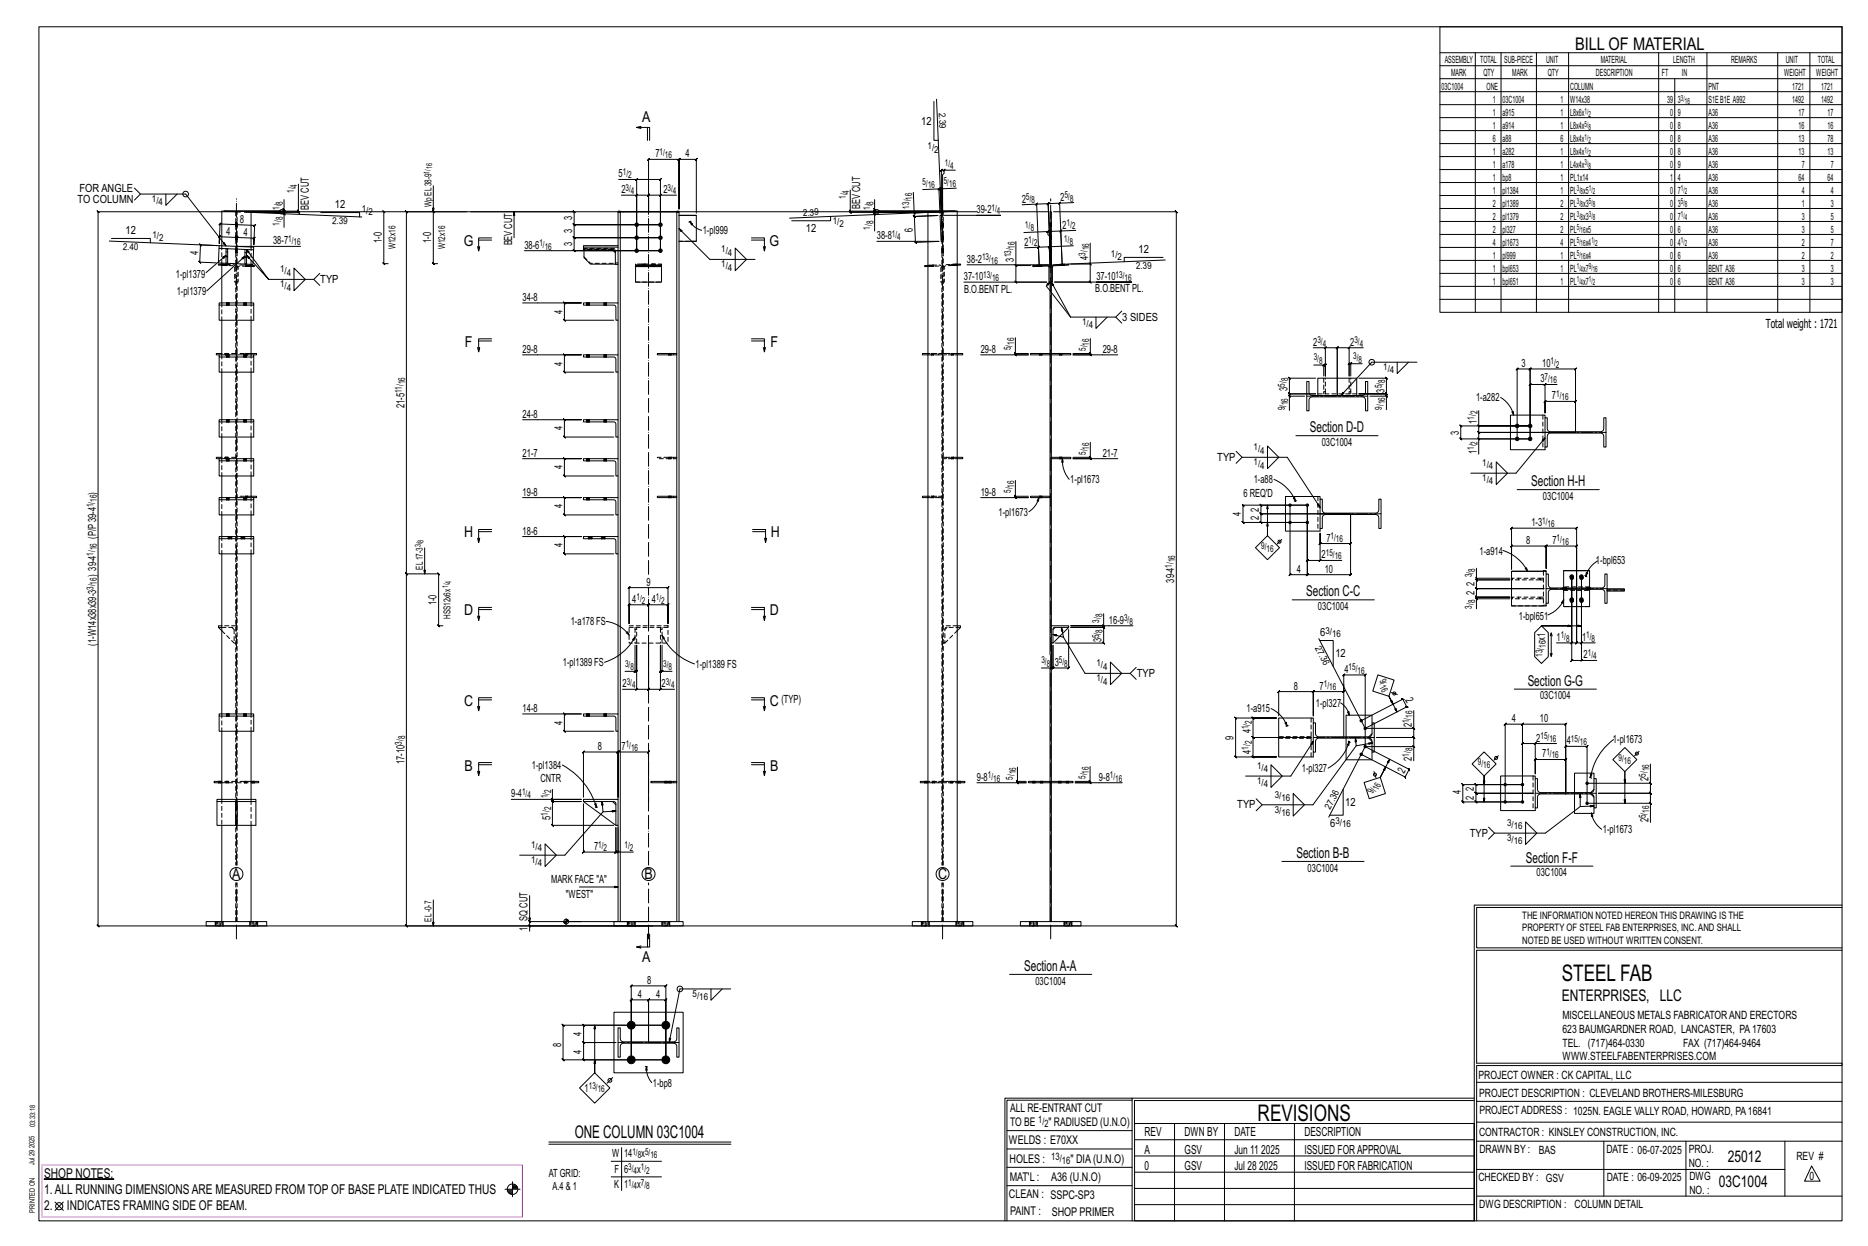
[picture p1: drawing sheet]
<svg xmlns="http://www.w3.org/2000/svg" width="914mm" height="610mm" viewBox="0 0 914 610" stroke-linecap="round" stroke-linejoin="round" font-family="sans-serif">
<defs><g id="words">
<g font-size="11.2">
<text x="764" y="480">STEEL FAB</text>
<text x="616" y="548">REVISIONS</text>
</g>
<g font-size="8.6">
<text x="771" y="24">BILL OF MATERIAL</text>
<text x="281" y="557">ONE COLUMN 03C1004</text>
</g>
<g font-size="7.9">
<text x="765" y="490">ENTERPRISES, LLC</text>
<text x="846" y="569">25012</text>
<text x="841" y="581">03C1004</text>
</g>
<g font-size="7.3">
<text x="314" y="60">A</text>
<text x="227" y="120">G</text>
<text x="377" y="120">G</text>
<text x="228" y="170">F</text>
<text x="377" y="170">F</text>
<text x="641" y="211">Section D-D</text>
<text x="750" y="238">Section H-H</text>
<text x="227" y="263">H</text>
<text x="377" y="263">H</text>
<text x="639" y="292">Section C-C</text>
<text x="227" y="301">D</text>
<text x="377" y="301">D</text>
<text x="748" y="335">Section G-G</text>
<text x="227" y="345">C</text>
<text x="377" y="345">C</text>
<text x="227" y="377">B</text>
<text x="377" y="377">B</text>
<text x="635" y="420">Section B-B</text>
<text x="747" y="422">Section F-F</text>
<text x="114" y="430">A</text>
<text x="315" y="430">B</text>
<text x="459" y="430">C</text>
<text x="314" y="471">A</text>
<text x="501" y="475">SectionA-A</text>
</g>
<g font-size="6.6">
<text x="22" y="576">SHOP NOTES:</text>
<text x="22" y="584">1.ALL RUNNING DIMENSIONSARE MEASURED FROM TOP OF BASE PLATE INDICATED THUS</text>
<text x="22" y="592">2.</text>
<text x="33" y="592">INDICATES FRAMING SIDE OF BEAM.</text>
</g>
<g font-size="6.1">
<text x="864" y="161">Total weight : 1721</text>
<text x="560" y="556">REV</text>
<text x="580" y="556">DWN BY</text>
<text x="604" y="556">DATE</text>
<text x="639" y="556">DESCRIPTION</text>
<text x="560" y="564">A</text>
<text x="580" y="564">GSV</text>
<text x="604" y="564">Jun 11</text>
<text x="617" y="564">2025</text>
<text x="639" y="564">ISSUED FORAPPROVAL</text>
<text x="560" y="572">0</text>
<text x="580" y="572">GSV</text>
<text x="604" y="572">Jul 28</text>
<text x="616" y="572">2025</text>
<text x="639" y="572">ISSUED FOR FABRICATION</text>
</g>
<g font-size="5.9">
<text x="494" y="560">WELDS : E70XX</text>
<text x="494" y="569">HOLES :</text>
<text x="524" y="569">&quot; DIA(U.N.O)</text>
<text x="494" y="578">MAT'L :</text>
<text x="515" y="578">A36 (U.N.O)</text>
<text x="494" y="586">CLEAN : SSPC-SP3</text>
<text x="495" y="595">PAINT :</text>
<text x="515" y="595">SHOP PRIMER</text>
</g>
<g font-size="5.8">
<text x="494" y="544">ALL RE-ENTRANT CUT</text>
<text x="494" y="551">TO BE</text>
<text x="513" y="551">&quot; RADIUSED (U.N.O)</text>
</g>
<g font-size="5.6">
<text x="765" y="499">MISCELLANEOUS METALS FABRICATORAND ERECTORS</text>
<text x="765" y="505">623 BAUMGARDNER ROAD, LANCASTER, PA17603</text>
<text x="765" y="512">TEL. (717)464-0330</text>
<text x="824" y="512">FAX (717)464-9464</text>
<text x="765" y="519">WWW.STEELFABENTERPRISES.COM</text>
<text x="724" y="528">PROJECT OWNER : CK CAPITAL, LLC</text>
<text x="724" y="537">PROJECT DESCRIPTION : CLEVELAND BROTHERS-MILESBURG</text>
<text x="724" y="545">PROJECTADDRESS : 1025N. EAGLE VALLY ROAD, HOWARD, PA16841</text>
<text x="724" y="556">CONTRACTOR : KINSLEY CONSTRUCTION, INC.</text>
<text x="724" y="564">DRAWN BY :</text>
<text x="753" y="564">BAS</text>
<text x="786" y="564">DATE : 06-07-2025</text>
<text x="827" y="564">PROJ.</text>
<text x="879" y="568">REV #</text>
<text x="827" y="571">NO. :</text>
<text x="724" y="578">CHECKED BY : GSV</text>
<text x="787" y="578">DATE : 06-09-2025</text>
<text x="827" y="578">DWG</text>
<text x="886" y="578">0</text>
<text x="827" y="584">NO. :</text>
<text x="724" y="591">DWG DESCRIPTION : COLUMN DETAIL</text>
</g>
<g font-size="5.5">
<text x="451" y="61">12</text>
<text x="321" y="77">7</text>
<text x="336" y="77">4</text>
<text x="303" y="87">5</text>
<text x="39" y="94">FOR ANGLE</text>
<text x="304" y="94">2</text>
<text x="325" y="94">2</text>
<text x="38" y="99">TO COLUMN</text>
<text x="164" y="102">12</text>
<text x="500" y="99" transform="rotate(-2 500 99)">2</text>
<text x="519" y="98" transform="rotate(-2 519 98)">2</text>
<text x="151" y="103" transform="rotate(-90 151 103)">BEV CUT</text>
<text x="280" y="108" transform="rotate(-90 280 108)">3</text>
<text x="421" y="102" transform="rotate(-90 421 102)">BEV CUT</text>
<text x="478" y="104">39-2</text>
<text x="117" y="109" transform="rotate(2 117 109)">8</text>
<text x="395" y="114">12</text>
<text x="447" y="113" transform="rotate(-92 447 113)">6</text>
<text x="520" y="112" transform="rotate(-2 520 112)">2</text>
<text x="62" y="115">12</text>
<text x="111" y="115" transform="rotate(2 111 115)">4</text>
<text x="119" y="115" transform="rotate(2 119 115)">4</text>
<text x="134" y="120">38-7</text>
<text x="187" y="119" transform="rotate(-90 187 119)">1-0</text>
<text x="211" y="119" transform="rotate(-90 211 119)">1-0</text>
<text x="280" y="114" transform="rotate(-90 280 114)">3</text>
<text x="344" y="115">1-pl999</text>
<text x="429" y="117">38-8</text>
<text x="97" y="125" transform="rotate(-88 97 125)">4</text>
<text x="251" y="120" transform="rotate(-90 251 120)">BEV CUT</text>
<text x="257" y="122">38-6</text>
<text x="280" y="120" transform="rotate(-90 280 120)">3</text>
<text x="502" y="120" transform="rotate(-2 502 120)">2</text>
<text x="557" y="124">12</text>
<text x="473" y="129">38-2</text>
<text x="496" y="128" transform="rotate(-90 496 128)">3</text>
<text x="533" y="127" transform="rotate(-90 533 127)">4</text>
<text x="86" y="136">1-pl1379</text>
<text x="472" y="137">37-10</text>
<text x="537" y="137">37-10</text>
<text x="157" y="138">TYP</text>
<text x="472" y="143">B.O.BENT PL.</text>
<text x="536" y="143">B.O.BENT PL.</text>
<text x="87" y="144">1-pl1379</text>
<text x="256" y="147">34-8</text>
<text x="275" y="153" transform="rotate(-90 275 153)">4</text>
<text x="549" y="157">3 SIDES</text>
<text x="256" y="173">29-8</text>
<text x="480" y="173">29-8</text>
<text x="540" y="173">29-8</text>
<text x="643" y="169">2</text>
<text x="661" y="169">2</text>
<text x="275" y="179" transform="rotate(-90 275 179)">4</text>
<text x="745" y="180">3</text>
<text x="755" y="180">10</text>
<text x="630" y="191" transform="rotate(-90 630 191)">3</text>
<text x="754" y="187">3</text>
<text x="678" y="192" transform="rotate(-90 678 192)">3</text>
<text x="723" y="196">1-a282</text>
<text x="760" y="195">7</text>
<text x="198" y="200" transform="rotate(-90 198 200)">21-5</text>
<text x="256" y="204">24-8</text>
<text x="723" y="207" transform="rotate(-90 723 207)">1</text>
<text x="275" y="211" transform="rotate(-90 275 211)">4</text>
<text x="714" y="213" transform="rotate(-90 714 213)">3</text>
<text x="647" y="218">03C1004</text>
<text x="256" y="223">21-7</text>
<text x="540" y="223">21-7</text>
<text x="596" y="226">TYP</text>
<text x="723" y="222" transform="rotate(-90 723 222)">1</text>
<text x="275" y="230" transform="rotate(-90 275 230)">4</text>
<text x="524" y="236">1-pl1673</text>
<text x="614" y="236">1-a88</text>
<text x="47" y="242" transform="rotate(-90 47 242)">)</text>
<text x="256" y="242">19-8</text>
<text x="480" y="242">19-8</text>
<text x="609" y="243">6 REQ'D</text>
<text x="755" y="245">03C1004</text>
<text x="275" y="249" transform="rotate(-90 275 249)">4</text>
<text x="616" y="250" transform="rotate(-90 616 250)">2</text>
<text x="489" y="252">1-pl1673</text>
<text x="607" y="252" transform="rotate(-90 607 252)">4</text>
<text x="616" y="255" transform="rotate(-90 616 255)">2</text>
<text x="750" y="257">1-3</text>
<text x="47" y="264" transform="rotate(-90 47 264)">(P/P39-4</text>
<text x="256" y="262">18-6</text>
<text x="275" y="268" transform="rotate(-90 275 268)">4</text>
<text x="649" y="265">7</text>
<text x="747" y="266">8</text>
<text x="760" y="266">7</text>
<text x="647" y="273">2</text>
<text x="724" y="271">1-a914</text>
<text x="635" y="280">4</text>
<text x="648" y="280">10</text>
<text x="781" y="276">1-bpl653</text>
<text x="47" y="282" transform="rotate(-90 47 282)">) 39-4</text>
<text x="316" y="287">9</text>
<text x="575" y="285" transform="rotate(-90 575 285)">39-4</text>
<text x="722" y="287" transform="rotate(-90 722 287)">2</text>
<text x="722" y="291" transform="rotate(-90 722 291)">2</text>
<text x="214" y="296" transform="rotate(-90 214 296)">1-0</text>
<text x="310" y="295">4</text>
<text x="319" y="295">4</text>
<text x="645" y="298">03C1004</text>
<text x="279" y="306">1-a178 FS</text>
<text x="543" y="305">16-9</text>
<text x="743" y="303">1-bpl651</text>
<text x="646" y="311">6</text>
<text x="47" y="316" transform="rotate(-90 47 316)">(1-W14x38x39-3</text>
<text x="539" y="314" transform="rotate(-90 539 314)">3</text>
<text x="756" y="313" transform="rotate(-90 756 313)">x1</text>
<text x="762" y="314">1</text>
<text x="774" y="314">1</text>
<text x="654" y="322">12</text>
<text x="775" y="322">2</text>
<text x="276" y="326">1-pl1389 FS</text>
<text x="341" y="327">1-pl1389 FS</text>
<text x="516" y="326">3</text>
<text x="658" y="329">4</text>
<text x="556" y="331">TYP</text>
<text x="305" y="336">2</text>
<text x="324" y="336">2</text>
<text x="633" y="337">8</text>
<text x="646" y="337">7</text>
<text x="383" y="344">(TYP)</text>
<text x="644" y="346">1-pl327</text>
<text x="688" y="342" transform="rotate(63 688 342)">2</text>
<text x="754" y="342">03C1004</text>
<text x="256" y="348">14-8</text>
<text x="610" y="349">1-a915</text>
<text x="740" y="353">4</text>
<text x="754" y="353">10</text>
<text x="275" y="355" transform="rotate(-90 275 355)">4</text>
<text x="612" y="359" transform="rotate(-90 612 359)">4</text>
<text x="691" y="356" transform="rotate(-90 691 356)">2</text>
<text x="604" y="362" transform="rotate(-90 604 362)">9</text>
<text x="752" y="363">2</text>
<text x="767" y="364">4</text>
<text x="790" y="363">1-pl1673</text>
<text x="293" y="367">8</text>
<text x="304" y="367">7</text>
<text x="612" y="369" transform="rotate(-90 612 369)">4</text>
<text x="755" y="371">7</text>
<text x="198" y="374" transform="rotate(-90 198 374)">17-10</text>
<text x="260" y="376">1-pl1384</text>
<text x="637" y="378">1-pl327</text>
<text x="691" y="372" transform="rotate(-90 691 372)">2</text>
<text x="265" y="383">CNTR</text>
<text x="478" y="382">9-8</text>
<text x="538" y="382">9-8</text>
<text x="687" y="379" transform="rotate(-63 687 379)">2</text>
<text x="807" y="382" transform="rotate(-90 807 382)">2</text>
<text x="715" y="389" transform="rotate(-90 715 389)">4</text>
<text x="721" y="387" transform="rotate(-90 721 387)">2</text>
<text x="250" y="390">9-4</text>
<text x="606" y="396">TYP</text>
<text x="659" y="394">12</text>
<text x="721" y="391" transform="rotate(-90 721 391)">2</text>
<text x="269" y="401" transform="rotate(-90 269 401)">5</text>
<text x="651" y="404">6</text>
<text x="785" y="408">1-pl1673</text>
<text x="807" y="402" transform="rotate(-90 807 402)">2</text>
<text x="719" y="409">TYP</text>
<text x="291" y="416">7</text>
<text x="270" y="432">MARK FACE &quot;A&quot;</text>
<text x="640" y="426">03C1004</text>
<text x="752" y="429">03C1004</text>
<text x="277" y="439">&quot;WEST&quot;</text>
<text x="258" y="456" transform="rotate(-90 258 456)">1</text>
<text x="258" y="450" transform="rotate(-90 258 450)">SQ CUT</text>
<text x="317" y="481">8</text>
<text x="507" y="482">03C1004</text>
<text x="312" y="488">4</text>
<text x="321" y="488">4</text>
<text x="285" y="507" transform="rotate(-90 285 507)">4</text>
<text x="275" y="512" transform="rotate(-90 275 512)">8</text>
<text x="285" y="516" transform="rotate(-90 285 516)">4</text>
<text x="320" y="532">1-bp8</text>
<text x="286" y="534">1</text>
<text x="300" y="566">W</text>
<text x="305" y="566">14</text>
<text x="314" y="566">x</text>
<text x="269" y="576">AT GRID:</text>
<text x="301" y="574">F</text>
<text x="305" y="574">6</text>
<text x="312" y="574">x</text>
<text x="301" y="581">K</text>
<text x="305" y="581">1</text>
<text x="312" y="581">x</text>
<text x="270" y="582">A.4 &amp; 1</text>
</g>
<g font-size="5">
<text x="745" y="450">THE INFORMATION NOTED HEREON THIS DRAWING IS THE</text>
<text x="745" y="456">PROPERTY OF STEEL FAB ENTERPRISES, INC.AND SHALL</text>
<text x="745" y="462">NOTED BE USED WITHOUT WRITTEN CONSENT.</text>
<text x="508" y="550">1/</text>
<text x="511" y="551">2</text>
<text x="515" y="568">13/</text>
<text x="520" y="570">16</text>
</g>
<g font-size="4.9">
<text x="707" y="31">ASSEMBLY</text>
<text x="725" y="31">TOTAL</text>
<text x="736" y="31">SUB-PIECE</text>
<text x="757" y="31">UNIT</text>
<text x="784" y="31">MATERIAL</text>
<text x="819" y="31">LENGTH</text>
<text x="847" y="31">REMARKS</text>
<text x="874" y="31">UNIT</text>
<text x="890" y="31">TOTAL</text>
<text x="710" y="37">MARK</text>
<text x="726" y="37">QTY</text>
<text x="740" y="37">MARK</text>
<text x="758" y="37">QTY</text>
<text x="781" y="37">DESCRIPTION</text>
<text x="814" y="37">FT</text>
<text x="823" y="37">IN</text>
<text x="873" y="37">WEIGHT</text>
<text x="889" y="37">WEIGHT</text>
<text x="706" y="44">03C1004</text>
<text x="728" y="44">ONE</text>
<text x="769" y="44">COLUMN</text>
<text x="836" y="44">PNT</text>
<text x="877" y="44">1721</text>
<text x="891" y="44">1721</text>
<text x="731" y="50">1</text>
<text x="736" y="50">03C1004</text>
<text x="764" y="50">1</text>
<text x="769" y="50">W14x38</text>
<text x="816" y="50">39</text>
<text x="821" y="50">3</text>
<text x="836" y="50">S1EB1E A992</text>
<text x="877" y="50">1492</text>
<text x="891" y="50">1492</text>
<text x="731" y="57">1</text>
<text x="736" y="57">a915</text>
<text x="764" y="57">1</text>
<text x="769" y="57">L8x6x</text>
<text x="818" y="57">0</text>
<text x="821" y="57">9</text>
<text x="836" y="57">A36</text>
<text x="880" y="57">17</text>
<text x="895" y="57">17</text>
<text x="731" y="63">1</text>
<text x="736" y="63">a914</text>
<text x="764" y="63">1</text>
<text x="769" y="63">L8x4x</text>
<text x="818" y="63">0</text>
<text x="821" y="63">8</text>
<text x="836" y="63">A36</text>
<text x="880" y="63">16</text>
<text x="895" y="63">16</text>
<text x="731" y="69">6</text>
<text x="736" y="69">a88</text>
<text x="764" y="69">6</text>
<text x="769" y="69">L8x4x</text>
<text x="818" y="69">0</text>
<text x="821" y="69">8</text>
<text x="836" y="69">A36</text>
<text x="880" y="69">13</text>
<text x="895" y="69">78</text>
<text x="731" y="76">1</text>
<text x="736" y="76">a282</text>
<text x="764" y="76">1</text>
<text x="769" y="76">L8x4x</text>
<text x="818" y="76">0</text>
<text x="821" y="76">8</text>
<text x="836" y="76">A36</text>
<text x="880" y="76">13</text>
<text x="895" y="76">13</text>
<text x="731" y="82">1</text>
<text x="736" y="82">a178</text>
<text x="764" y="82">1</text>
<text x="769" y="82">L4x4x</text>
<text x="818" y="82">0</text>
<text x="821" y="82">9</text>
<text x="836" y="82">A36</text>
<text x="882" y="82">7</text>
<text x="896" y="82">7</text>
<text x="731" y="88">1</text>
<text x="736" y="88">bp8</text>
<text x="764" y="88">1</text>
<text x="769" y="88">PL1x14</text>
<text x="818" y="88">1</text>
<text x="821" y="88">4</text>
<text x="836" y="88">A36</text>
<text x="880" y="88">64</text>
<text x="895" y="88">64</text>
<text x="731" y="95">1</text>
<text x="736" y="95">pl1384</text>
<text x="764" y="95">1</text>
<text x="769" y="95">PL x5</text>
<text x="818" y="95">0</text>
<text x="821" y="95">7</text>
<text x="836" y="95">A36</text>
<text x="882" y="95">4</text>
<text x="896" y="95">4</text>
<text x="731" y="101">2</text>
<text x="736" y="101">pl1389</text>
<text x="764" y="101">2</text>
<text x="769" y="101">PL x3</text>
<text x="818" y="101">0</text>
<text x="821" y="101">3</text>
<text x="836" y="101">A36</text>
<text x="882" y="101">1</text>
<text x="896" y="101">3</text>
<text x="731" y="107">2</text>
<text x="736" y="107">pl1379</text>
<text x="764" y="107">2</text>
<text x="769" y="107">PL x3</text>
<text x="818" y="107">0</text>
<text x="821" y="107">7</text>
<text x="836" y="107">A36</text>
<text x="882" y="107">3</text>
<text x="896" y="107">5</text>
<text x="731" y="114">2</text>
<text x="736" y="114">pl327</text>
<text x="764" y="114">2</text>
<text x="769" y="114">PL</text>
<text x="776" y="114">x5</text>
<text x="818" y="114">0</text>
<text x="821" y="114">6</text>
<text x="836" y="114">A36</text>
<text x="882" y="114">3</text>
<text x="896" y="114">5</text>
<text x="731" y="120">4</text>
<text x="736" y="120">pl1673</text>
<text x="764" y="120">4</text>
<text x="769" y="120">PL</text>
<text x="776" y="120">x4</text>
<text x="818" y="120">0</text>
<text x="821" y="120">4</text>
<text x="836" y="120">A36</text>
<text x="882" y="120">2</text>
<text x="896" y="120">7</text>
<text x="731" y="127">1</text>
<text x="736" y="127">pl999</text>
<text x="764" y="127">1</text>
<text x="769" y="127">PL</text>
<text x="776" y="127">x4</text>
<text x="818" y="127">0</text>
<text x="821" y="127">6</text>
<text x="836" y="127">A36</text>
<text x="882" y="127">2</text>
<text x="896" y="127">2</text>
<text x="731" y="133">1</text>
<text x="736" y="133">bpl653</text>
<text x="764" y="133">1</text>
<text x="769" y="133">PL x7</text>
<text x="818" y="133">0</text>
<text x="821" y="133">6</text>
<text x="836" y="133">BENT A36</text>
<text x="882" y="133">3</text>
<text x="896" y="133">3</text>
<text x="731" y="139">1</text>
<text x="736" y="139">bpl651</text>
<text x="764" y="139">1</text>
<text x="769" y="139">PL x7</text>
<text x="818" y="139">0</text>
<text x="821" y="139">6</text>
<text x="836" y="139">BENT A36</text>
<text x="882" y="139">3</text>
<text x="896" y="139">3</text>
</g>
<g font-size="4.7">
<text x="460" y="55" transform="rotate(88 460 55)">2.39</text>
<text x="323" y="76">1/</text>
<text x="326" y="77">16</text>
<text x="454" y="73">1/</text>
<text x="457" y="75">2</text>
<text x="463" y="81">1/</text>
<text x="465" y="83">4</text>
<text x="305" y="86">1/</text>
<text x="307" y="87">2</text>
<text x="144" y="94" transform="rotate(-90 144 94)">1/</text>
<text x="145" y="92" transform="rotate(-90 145 92)">4</text>
<text x="306" y="93">3/</text>
<text x="309" y="95">4</text>
<text x="327" y="93">3/</text>
<text x="329" y="95">4</text>
<text x="416" y="95" transform="rotate(-90 416 95)">4</text>
<text x="452" y="91" transform="rotate(-2 452 91)">5/</text>
<text x="454" y="92" transform="rotate(-2 454 92)">16</text>
<text x="462" y="90" transform="rotate(-2 462 90)">5/</text>
<text x="465" y="92" transform="rotate(-2 465 92)">16</text>
<text x="74" y="99">1/</text>
<text x="78" y="100">4</text>
<text x="138" y="100" transform="rotate(-90 138 100)">8</text>
<text x="211" y="101" transform="rotate(-90 211 101)">Wp EL38-9</text>
<text x="414" y="97" transform="rotate(-90 414 97)">1/</text>
<text x="428" y="100" transform="rotate(-90 428 100)">8</text>
<text x="447" y="98" transform="rotate(-92 447 98)">16</text>
<text x="502" y="98" transform="rotate(-2 502 98)">5/</text>
<text x="505" y="99" transform="rotate(-2 505 99)">8</text>
<text x="521" y="97" transform="rotate(-2 521 97)">5/</text>
<text x="524" y="99" transform="rotate(-2 524 99)">8</text>
<text x="137" y="103" transform="rotate(-90 137 103)">1/</text>
<text x="138" y="108" transform="rotate(-90 138 108)">8</text>
<text x="177" y="104">1/</text>
<text x="180" y="105">2</text>
<text x="393" y="106" transform="rotate(-2 393 106)">2.39</text>
<text x="426" y="103" transform="rotate(-90 426 103)">1/</text>
<text x="445" y="102" transform="rotate(-92 445 102)">13/</text>
<text x="485" y="103">1/</text>
<text x="488" y="105">4</text>
<text x="137" y="110" transform="rotate(-90 137 110)">1/</text>
<text x="163" y="109" transform="rotate(2 163 109)">2.39</text>
<text x="408" y="109">1/</text>
<text x="411" y="111">2</text>
<text x="426" y="112" transform="rotate(-90 426 112)">1/</text>
<text x="428" y="110" transform="rotate(-90 428 110)">8</text>
<text x="502" y="112" transform="rotate(-2 502 112)">1/</text>
<text x="505" y="113" transform="rotate(-2 505 113)">8</text>
<text x="522" y="111" transform="rotate(-2 522 111)">1/</text>
<text x="525" y="112" transform="rotate(-2 525 112)">2</text>
<text x="75" y="116">1/</text>
<text x="78" y="118">2</text>
<text x="141" y="118">1/</text>
<text x="144" y="120">16</text>
<text x="437" y="116">1/</text>
<text x="439" y="117">4</text>
<text x="504" y="119" transform="rotate(-2 504 119)">1/</text>
<text x="521" y="118" transform="rotate(-2 521 118)">1/</text>
<text x="524" y="120" transform="rotate(-2 524 120)">8</text>
<text x="60" y="122" transform="rotate(2 60 122)">2.40</text>
<text x="194" y="122" transform="rotate(-90 194 122)">W12x16</text>
<text x="218" y="122" transform="rotate(-90 218 122)">W12x16</text>
<text x="264" y="120">1/</text>
<text x="267" y="122">16</text>
<text x="353" y="123">1/</text>
<text x="356" y="125">4</text>
<text x="495" y="126" transform="rotate(-90 495 126)">13/</text>
<text x="497" y="122" transform="rotate(-90 497 122)">16</text>
<text x="506" y="120" transform="rotate(-2 506 120)">2</text>
<text x="531" y="125" transform="rotate(-90 531 125)">3/</text>
<text x="533" y="122" transform="rotate(-90 533 122)">16</text>
<text x="544" y="126">1/</text>
<text x="353" y="131">1/</text>
<text x="481" y="127">13/</text>
<text x="485" y="129">16</text>
<text x="547" y="127">2</text>
<text x="556" y="132" transform="rotate(-2 556 132)">2.39</text>
<text x="137" y="133">1/</text>
<text x="140" y="135">4</text>
<text x="356" y="132">4</text>
<text x="481" y="136">13/</text>
<text x="486" y="137">16</text>
<text x="546" y="136">13/</text>
<text x="550" y="137">16</text>
<text x="137" y="141">1/</text>
<text x="140" y="142">4</text>
<text x="530" y="159">1/</text>
<text x="533" y="161">4</text>
<text x="645" y="168">3/</text>
<text x="663" y="168">3/</text>
<text x="495" y="171" transform="rotate(-90 495 171)">5/</text>
<text x="496" y="169" transform="rotate(-90 496 169)">16</text>
<text x="531" y="172" transform="rotate(-90 531 172)">5/</text>
<text x="533" y="169" transform="rotate(-90 533 169)">16</text>
<text x="647" y="170">4</text>
<text x="666" y="170">4</text>
<text x="643" y="176">3/</text>
<text x="646" y="178">8</text>
<text x="662" y="176">3/</text>
<text x="665" y="177">8</text>
<text x="759" y="178">1/</text>
<text x="762" y="180">2</text>
<text x="677" y="181">1/</text>
<text x="680" y="183">4</text>
<text x="756" y="186">7/</text>
<text x="198" y="188" transform="rotate(-90 198 188)">16</text>
<text x="629" y="189" transform="rotate(-90 629 189)">5/</text>
<text x="631" y="187" transform="rotate(-90 631 187)">8</text>
<text x="676" y="190" transform="rotate(-90 676 190)">5/</text>
<text x="678" y="187" transform="rotate(-90 678 187)">8</text>
<text x="759" y="188">16</text>
<text x="197" y="192" transform="rotate(-90 197 192)">11/</text>
<text x="678" y="198" transform="rotate(-90 678 198)">16</text>
<text x="762" y="194">1/</text>
<text x="764" y="196">16</text>
<text x="629" y="201" transform="rotate(-90 629 201)">9/</text>
<text x="631" y="198" transform="rotate(-90 631 198)">16</text>
<text x="676" y="200" transform="rotate(-90 676 200)">9/</text>
<text x="723" y="203" transform="rotate(-90 723 203)">2</text>
<text x="722" y="205" transform="rotate(-90 722 205)">1/</text>
<text x="533" y="220" transform="rotate(-90 533 220)">16</text>
<text x="614" y="220">1/</text>
<text x="617" y="222">4</text>
<text x="722" y="220" transform="rotate(-90 722 220)">1/</text>
<text x="723" y="218" transform="rotate(-90 723 218)">2</text>
<text x="531" y="223" transform="rotate(-90 531 223)">5/</text>
<text x="614" y="228">1/</text>
<text x="617" y="229">4</text>
<text x="726" y="228">1/</text>
<text x="729" y="230">4</text>
<text x="496" y="239" transform="rotate(-90 496 239)">16</text>
<text x="726" y="235">1/</text>
<text x="729" y="237">4</text>
<text x="47" y="245" transform="rotate(-90 47 245)">16</text>
<text x="495" y="241" transform="rotate(-90 495 241)">5/</text>
<text x="46" y="248" transform="rotate(-90 46 248)">1/</text>
<text x="755" y="256">1/</text>
<text x="758" y="258">16</text>
<text x="651" y="264">1/</text>
<text x="47" y="269" transform="rotate(-90 47 269)">16</text>
<text x="617" y="268">9/</text>
<text x="654" y="265">16</text>
<text x="762" y="265">1/</text>
<text x="765" y="267">16</text>
<text x="46" y="272" transform="rotate(-90 46 272)">1/</text>
<text x="575" y="275" transform="rotate(-90 575 275)">16</text>
<text x="620" y="270">16</text>
<text x="649" y="272">15/</text>
<text x="653" y="274">16</text>
<text x="207" y="279" transform="rotate(-90 207 279)">EL17-3</text>
<text x="574" y="278" transform="rotate(-90 574 278)">1/</text>
<text x="722" y="280" transform="rotate(-90 722 280)">8</text>
<text x="47" y="286" transform="rotate(-90 47 286)">16</text>
<text x="720" y="282" transform="rotate(-90 720 282)">3/</text>
<text x="46" y="289" transform="rotate(-90 46 289)">3/</text>
<text x="312" y="294">1/</text>
<text x="321" y="294">1/</text>
<text x="314" y="295">2</text>
<text x="324" y="295">2</text>
<text x="720" y="298" transform="rotate(-90 720 298)">3/</text>
<text x="722" y="295" transform="rotate(-90 722 295)">8</text>
<text x="220" y="303" transform="rotate(-90 220 303)">HSS12x6x</text>
<text x="538" y="305" transform="rotate(-90 538 305)">3/</text>
<text x="540" y="302" transform="rotate(-90 540 302)">8</text>
<text x="550" y="304">3/</text>
<text x="553" y="306">8</text>
<text x="540" y="310" transform="rotate(-90 540 310)">8</text>
<text x="649" y="310">3/</text>
<text x="652" y="312">16</text>
<text x="538" y="312" transform="rotate(-90 538 312)">5/</text>
<text x="644" y="317" transform="rotate(63 644 317)">27.36</text>
<text x="757" y="317" transform="rotate(-90 757 317)">16</text>
<text x="764" y="312">1/</text>
<text x="767" y="314">8</text>
<text x="777" y="312">1/</text>
<text x="779" y="314">8</text>
<text x="755" y="321" transform="rotate(-90 755 321)">13/</text>
<text x="777" y="321">1/</text>
<text x="780" y="323">4</text>
<text x="306" y="326">3/</text>
<text x="309" y="328">8</text>
<text x="325" y="326">3/</text>
<text x="327" y="328">8</text>
<text x="510" y="325">3/</text>
<text x="512" y="326">8</text>
<text x="518" y="325">5/</text>
<text x="521" y="326">8</text>
<text x="537" y="326">1/</text>
<text x="540" y="328">4</text>
<text x="660" y="328">15/</text>
<text x="664" y="330">16</text>
<text x="307" y="335">3/</text>
<text x="326" y="335">3/</text>
<text x="537" y="333">1/</text>
<text x="540" y="335">4</text>
<text x="675" y="333" transform="rotate(63 675 333)">9/</text>
<text x="309" y="337">4</text>
<text x="328" y="337">4</text>
<text x="648" y="336">1/</text>
<text x="651" y="338">16</text>
<text x="675" y="336" transform="rotate(63 675 336)">16</text>
<text x="690" y="354" transform="rotate(-90 690 354)">1/</text>
<text x="691" y="351" transform="rotate(-90 691 351)">16</text>
<text x="611" y="357" transform="rotate(-90 611 357)">1/</text>
<text x="613" y="354" transform="rotate(-90 613 354)">2</text>
<text x="197" y="364" transform="rotate(-90 197 364)">3/</text>
<text x="198" y="362" transform="rotate(-90 198 362)">8</text>
<text x="306" y="366">1/</text>
<text x="613" y="364" transform="rotate(-90 613 364)">2</text>
<text x="754" y="362">15/</text>
<text x="758" y="363">16</text>
<text x="769" y="363">15/</text>
<text x="773" y="365">16</text>
<text x="309" y="367">16</text>
<text x="611" y="367" transform="rotate(-90 611 367)">1/</text>
<text x="690" y="370" transform="rotate(-90 690 370)">1/</text>
<text x="691" y="368" transform="rotate(-90 691 368)">8</text>
<text x="757" y="369">1/</text>
<text x="760" y="371">16</text>
<text x="615" y="376">1/</text>
<text x="619" y="378">4</text>
<text x="723" y="374">9/</text>
<text x="726" y="376">16</text>
<text x="792" y="372">9/</text>
<text x="795" y="374">16</text>
<text x="807" y="377" transform="rotate(-90 807 377)">16</text>
<text x="484" y="381">1/</text>
<text x="486" y="382">16</text>
<text x="496" y="381" transform="rotate(-90 496 381)">5/</text>
<text x="497" y="379" transform="rotate(-90 497 379)">16</text>
<text x="531" y="381" transform="rotate(-90 531 381)">5/</text>
<text x="533" y="379" transform="rotate(-90 533 379)">16</text>
<text x="543" y="381">1/</text>
<text x="546" y="382">16</text>
<text x="615" y="384">1/</text>
<text x="806" y="380" transform="rotate(-90 806 380)">5/</text>
<text x="256" y="389">1/</text>
<text x="270" y="388" transform="rotate(-90 270 388)">2</text>
<text x="619" y="385">4</text>
<text x="672" y="389" transform="rotate(-63 672 389)">9/</text>
<text x="675" y="387" transform="rotate(-63 675 387)">16</text>
<text x="258" y="391">4</text>
<text x="268" y="391" transform="rotate(-90 268 391)">1/</text>
<text x="624" y="390">3/</text>
<text x="627" y="392">16</text>
<text x="268" y="399" transform="rotate(-90 268 399)">1/</text>
<text x="270" y="397" transform="rotate(-90 270 397)">2</text>
<text x="624" y="398">3/</text>
<text x="627" y="399">16</text>
<text x="651" y="396" transform="rotate(-63 651 396)">27.36</text>
<text x="806" y="400" transform="rotate(-90 806 400)">5/</text>
<text x="807" y="398" transform="rotate(-90 807 398)">16</text>
<text x="654" y="403">3/</text>
<text x="657" y="405">16</text>
<text x="738" y="404">3/</text>
<text x="741" y="406">16</text>
<text x="738" y="411">3/</text>
<text x="741" y="413">16</text>
<text x="260" y="415">1/</text>
<text x="263" y="417">4</text>
<text x="293" y="415">1/</text>
<text x="295" y="416">2</text>
<text x="306" y="415">1/</text>
<text x="308" y="416">2</text>
<text x="260" y="422">1/</text>
<text x="263" y="424">4</text>
<text x="211" y="451" transform="rotate(-90 211 451)">EL-0-7</text>
<text x="339" y="488">5/</text>
<text x="342" y="489">16</text>
<text x="288" y="533">13/</text>
<text x="293" y="534">16</text>
<text x="310" y="565">1/</text>
<text x="312" y="567">8</text>
<text x="316" y="565">5/</text>
<text x="318" y="567">16</text>
<text x="308" y="573">3/</text>
<text x="310" y="574">4</text>
<text x="314" y="573">1/</text>
<text x="316" y="574">2</text>
<text x="308" y="580">1/</text>
<text x="310" y="582">4</text>
<text x="314" y="580">7/</text>
<text x="316" y="582">8</text>
</g>
<g font-size="4.2">
<text x="823" y="49">3/</text>
<text x="825" y="51">16</text>
<text x="776" y="56">1/</text>
<text x="778" y="57">2</text>
<text x="776" y="62">5/</text>
<text x="778" y="63">8</text>
<text x="776" y="68">1/</text>
<text x="778" y="70">2</text>
<text x="776" y="75">1/</text>
<text x="778" y="76">2</text>
<text x="776" y="81">3/</text>
<text x="778" y="82">8</text>
<text x="772" y="94">3/</text>
<text x="774" y="95">8</text>
<text x="778" y="94">1/</text>
<text x="780" y="95">2</text>
<text x="823" y="94">1/</text>
<text x="825" y="95">2</text>
<text x="772" y="100">3/</text>
<text x="774" y="101">8</text>
<text x="778" y="100">5/</text>
<text x="780" y="101">8</text>
<text x="823" y="100">5/</text>
<text x="825" y="101">8</text>
<text x="772" y="106">3/</text>
<text x="774" y="108">8</text>
<text x="778" y="106">3/</text>
<text x="780" y="108">8</text>
<text x="823" y="106">1/</text>
<text x="825" y="108">4</text>
<text x="772" y="113">5/</text>
<text x="772" y="119">5/</text>
<text x="774" y="114">16</text>
<text x="779" y="119">1/</text>
<text x="823" y="119">1/</text>
<text x="772" y="125">5/</text>
<text x="774" y="121">16</text>
<text x="781" y="121">2</text>
<text x="825" y="121">2</text>
<text x="772" y="132">1/</text>
<text x="774" y="127">16</text>
<text x="778" y="132">9/</text>
<text x="774" y="133">4</text>
<text x="780" y="133">16</text>
<text x="772" y="138">1/</text>
<text x="774" y="140">4</text>
<text x="778" y="138">1/</text>
<text x="780" y="140">2</text>
</g>
<g font-size="4">
<text x="212" y="83" transform="rotate(-90 212 83)">16</text>
<text x="210" y="85" transform="rotate(-90 210 85)">1/</text>
<text x="206" y="268" transform="rotate(-90 206 268)">3/</text>
<text x="207" y="265" transform="rotate(-90 207 265)">8</text>
<text x="219" y="288" transform="rotate(-90 219 288)">1/</text>
<text x="221" y="286" transform="rotate(-90 221 286)">4</text>
</g>
<g font-size="3.7">
<text x="17" y="551" transform="rotate(-90 17 551)">03:33:18</text>
<text x="17" y="562" transform="rotate(-90 17 562)">2025</text>
<text x="17" y="570" transform="rotate(-90 17 570)">Jul 29</text>
<text x="17" y="593" transform="rotate(-90 17 593)">PRINTED ON</text>
</g>
</g></defs>
<g fill="#000" stroke="#000" stroke-width=".49">
<path d="M314 130h2zM319 130h2zM22 577h34z"/>
<circle cx="312" cy="110" r=".9"/>
<circle cx="312" cy="116" r=".9"/>
<circle cx="323" cy="110" r=".9"/>
<circle cx="323" cy="116" r=".9"/>
<circle cx="312" cy="123" r=".9"/>
<circle cx="323" cy="123" r=".9"/>
<circle cx="743" cy="208" r=".9"/>
<circle cx="743" cy="215" r=".9"/>
<circle cx="749" cy="208" r=".9"/>
<circle cx="749" cy="215" r=".9"/>
<circle cx="631" cy="247" r=".6"/>
<circle cx="631" cy="256" r=".6"/>
<circle cx="640" cy="256" r=".6"/>
<circle cx="640" cy="247" r=".6"/>
<circle cx="769" cy="294" r="1"/>
<circle cx="769" cy="282" r="1"/>
<circle cx="774" cy="294" r="1"/>
<circle cx="774" cy="282" r="1"/>
<circle cx="666" cy="353" r=".6"/>
<circle cx="668" cy="356" r=".6"/>
<circle cx="666" cy="369" r=".6"/>
<circle cx="668" cy="365" r=".6"/>
<circle cx="737" cy="392" r=".6"/>
<circle cx="737" cy="384" r=".6"/>
<circle cx="745" cy="384" r=".6"/>
<circle cx="745" cy="392" r=".6"/>
<circle cx="777" cy="383" r=".6"/>
<circle cx="777" cy="393" r=".6"/>
<circle cx="309" cy="519" r="1.9"/>
<circle cx="309" cy="502" r="1.9"/>
<circle cx="326" cy="502" r="1.9"/>
<circle cx="326" cy="519" r="1.9"/>
</g>
<g fill="none" stroke="#000" stroke-width=".49">
<path d="M19 13h883v584h-883zM705 13h197v140h-197zM705 26h197M705 32h197M705 39h197M722 26v127M735 26v127M752 26v127M768 26v127M812 26v127M820 39v114M836 26v127"/>
<path d="M870 26v127M886 26v127M457 50v19h2M458 49l3 56M705 45h197M705 51h197M705 58h197M314 63l-2-1h6v7M314 62h-2M317 62v7M705 64h197M705 70h197"/>
<path d="M705 77h197M66 92l3 3h22l20 25M69 95l-3 3M81 95v5l6-5M146 90v13h-36h27h1h1v-5M212 91v38v-1l1 1h-1h2M303 88h9v35v-28h-8M312 88h-1l1-1zM312 88h11l1-1-1 1v35v-28h8M312 95h5v1l1-1h-1v9M312 95l-1 1zM323 95h1l-1 1z"/>
<path d="M323 95h-6h1l-1 1v-1v9M416 93v10h52h-38h-2v-5M447 94l1 10h12M452 93l8-1v12M460 92v1l1-1h-1l1 12M460 92l-1 1zM461 92h-1h1l-1 1v-1l1 12M461 92l-1 1zM462 83h-1l-1 1 1-1v21M463 83l-1 1zM468 83h-6v2l-1 1v18v-12h7M507 100h6l1-1-1 1 1 30"/>
<path d="M508 99l-1 1zM519 99l-6 1 1-1-1 1 1 30M519 99l-1 1zM526 99h-7l1 31-1-17h8M705 83h197M705 89h197M705 96h197M53 118l54 2M55 117h19v2M107 110l1-1v1h17l-1 1 1-1-1 10v-3l1-1-1 1-8-1-1 1 1-1v5v-5l-1 1 1-1h-9l1-1-1 1v3l1-9zM115 111h.1M115 109h.1"/>
<path d="M115 117h.1M115 115h.1M116 111h.1M116 109h.1M116 117h.1M116 115h.1M117 104h1zM120 104h3v17M120 104h19v-1l1 1h-1v1M120 104h358M123 104l54 2M139 104l1 1z"/>
<path d="M139 102l1 1zM139 103v1v-1l1 1h-1h-19M146 103l1 1zM146 103v1v-1l1 1h-1h-22h13l1 1h1v6M157 104h19v2M187 103l1 1zM188 104v25l-1-1 1 1h2M212 103l1 1zM228 104h-29l-1-1 1 1v177M230 104h51v-1l1 1h-1v6v-1l1 1h-1h42h-42v-1l1 1h-1v6l1 1-1-1h42h-42l1 1-1-1v7v-1l1 1h-1h42h-66M234 117h7M241 116h-7v7l1-2"/>
<path d="M252 104v12M303 104h1v347M304 104h28v347M317 104v-26l1-1-1 1h15l1-1-1 1v24v-24l1-1-1 1h9h-1l1-1v1v26M331 104v69M332 104v-1h-29v18M332 112l15 15h23M338 108l1 2zM338 108l2 3 3 2M338 108l-1 1M338 108h.1M341 105h-9h9v13h-9"/>
<path d="M368 116h6v7l1-2M368 117h6M407 106v2h-19M416 103l1 1zM416 103v1v-1l1 1h-1h37h-23v1h-2v8M428 104l1 1zM428 102l1 1zM428 103v1v-1l1 1h-1h32M429 118h31M447 104l1 1zM448 104v2l-1-1 1 1 11-1-11 1-1-1 1 1v13v-1l1 1h-1l12-1M460 104h-32v-1l1 1h-1v1"/>
<path d="M460 105h1v13zM461 111h.1M461 109h.1M461 117h.1M461 115h.1M462 111h.1M462 109h.1M462 117h.1M462 115h.1M462 105h28h-12M469 103l-83 4M490 104h23"/>
<path d="M497 118v12h7M500 100h7l2 30M501 114l12-1v2h1v15v-9l11-1M513 113l-1 1zM514 111h.1M514 109h.1M514 117h.1M514 115h.1M515 111h.1M515 109h.1M515 117h.1M515 115h.1"/>
<path d="M516 104h60l-1-1 1 1v349h-1l1 1v-1h-528l1 1-1-1v-349h1l-1-1v1h70l-9-1v17M519 113h-5l-1 1 1-1 1 16-1-16-1 1 1-1h-1M520 112l-1 2zM534 119v10h-10M705 102h197M705 108h197M705 115h197M106 120h-8v-1l1 1h-1v8h-1l1 1v-1l8 1M107 122v7h4M107 120l17 1v1h-17zM109 129h-2v1h2M109 129v19"/>
<path d="M109 130h.1M109 129h.1M111 125l-10 8M111 122v4zM111 126v3v-3M111 130h.1M111 129h.1M111 129h9M115 124h.1M115 122h.1M116 121h31M116 124h.1"/>
<path d="M116 122h.1M120 122h1v4h-1zM120 126v3h1v-3M120 125l-19 17M120 130h.1M121 122l10 15-10-12M122 130h.1M123 130h2h-2M123 129v19M124 122v7h-3M144 131l5 6-5 5zM154 137l3 3"/>
<path d="M157 134l-3 3h-23M234 121v2M286 121h17v8h-2v-6v-1h-15zM286 122v4l3 3h12M300 122l1 2M300 122l1 1M303 120h-17v1M303 129v19M311 130h13h-13zM311 130h13M311 130v8h13v-8M314 130h2"/>
<path d="M319 130h1M360 121l5 6-5 5zM374 121v2M454 130h-1h1M455 130h.1M457 130h.1M461 124h.1M461 122h.1M462 124h.1M462 122h.1M466 129h.1M466 130h.1"/>
<path d="M468 129h.1M468 130h.1M469 129h1v1h-1M473 130h41M497 129l1 1zM497 130v8l1 1-1-1h15h-40M502 121h6l1 9M508 130h.1M509 120l-1 1zM510 130h.1M514 121v-1l-1 1h1v9v-9v-1l-1 1h1h-6M514 124h.1"/>
<path d="M514 122h.1M514 131l-1-1h-7l7 1v7h1l-2 2 12 15M514 120l-1 1zM515 131l1-1 7-1v1h-8v8l9 17M515 124h.1M515 122h.1M519 129h.1M519 130h.1M521 129h.1M521 130h.1M533 129l1 1zM534 129v9h-1l1 1v-1h-18h38h-17"/>
<path d="M569 126h-19v2M570 127l-47 2M705 121h197M705 127h197M705 134h197M107 148h17v1h-17zM107 149v8h17v-8M109 157v17M111 148h.1M111 149h.1M112 148h.1M112 149h.1"/>
<path d="M119 148h.1M119 149h.1M121 148h.1M121 149h.1M123 157v17M256 148h29h-9l1 1-1-1v9v-1l1 1h-1h24M286 148h17v9h-2v-7v-1h-15zM287 148h.1M287 149h.1M288 148h.1M288 149h.1M296 148h.1"/>
<path d="M296 149h.1M297 148h.1M297 149h.1M303 157v17M536 155v6l6-6M546 155l3 3M549 152l-3 3h-22M705 140h197M705 146h197M107 174h17v1h-17zM107 175v7h17v-7M109 173h-3v1h1"/>
<path d="M110 173h.1M110 174h.1M111 174h.1M111 175h.1M111 173h.1M112 174h.1M112 175h.1M119 174h.1M119 175h.1M120 173h.1M120 174h.1M121 174h.1"/>
<path d="M121 175h.1M121 173h.1M123 173h3v1h-2M234 170v2M234 167h7M241 166h-7v6l1-2M256 174h29h-9v-1l1 1h-1v8l1 1-1-1h24M286 174h17v8h-2v-6v-1h-15zM287 174h.1M287 175h.1M288 174h.1M288 175h.1"/>
<path d="M296 174h.1M296 175h.1M297 174h.1M297 175h.1M322 173h9v1h-9zM327 173h.1M327 174h.1M329 173h.1M329 174h.1M331 174v69M368 166h6v6l1-2M368 167h6"/>
<path d="M374 170v2M454 173h-2v1h2M456 173h.1M456 174h.1M457 173h.1M457 174h.1M466 173h.1M466 174h.1M467 173h.1M467 174h.1M469 173h2v1h-2M497 172l1 1z"/>
<path d="M497 165v8h6M497 173v1v-1l1 1h-1h6h-23M504 173h10v1h-10zM509 173h.1M509 174h.1M510 173h.1M510 174h.1M515 173h9v1h-9zM519 173h.1M519 174h.1M520 173h.1M520 174h.1"/>
<path d="M533 172l1 1zM534 166v7h-9M534 173v1l-1-1 1 1h-9h22M643 170h6v14v-5v-1l-1 1h1h-1M643 179h5v5M648 178l-1 1zM649 170h6l-1 1 1-1v23v-23l-1 1 1-1h5M649 170l-1 1zM661 170l-1 1zM662 177l-1 1zM667 178h-6v6M667 170h-7v14v-6l1-1-1 1h1"/>
<path d="M684 177v6l5-6M694 177h-23l-15 16M109 182v23M123 182v23M303 182v23M631 193l1 1zM631 185l1 1zM631 185v8v-1l1 1h-1h13h-13v-1l1 1h-1v1M631 185h13M639 194h-8v7M640 187h1v6h1h25l1-1v-5h2v14h-2v-6l-1-1h-25l-1 2v5h-1zM645 193v-8h19v8"/>
<path d="M665 185h14h-1l1 1v-1v8l-1-1 1 1h-14h14l-1-1 1 1v1M671 194h8v6M678 193l1 1zM735 194a14 14 0 0 1 6 9M756 188h1l-1 1zM756 188h-7h1l-1 1v-1v20M762 188h-6v14v-6v1l1-1h-1h15v1l1-1h-1v16M107 205h17v1h-17zM107 206v8h17v-8M109 214v10M111 205h.1M111 206h.1"/>
<path d="M112 205h.1M112 206h.1M119 205h.1M119 206h.1M121 205h.1M121 206h.1M123 214v10M256 205h29h-9l1 1-1-1v9v-1l1 1h-1h24M286 205h17v9h-2v-7v-1h-15zM287 205h.1M287 206h.1M288 205h.1"/>
<path d="M288 206h.1M296 205h.1M296 206h.1M297 205h.1M297 206h.1M303 214v10M534 216v8h-9M620 218l6 6-6 5zM634 213h41M723 214l1 1zM723 208l1 1zM724 201v7h25h-34l1 1-1-1v7v-1l1 1h-1h34v-34l1-1-1 1h22l1-1-1 1v31"/>
<path d="M724 208v4l-1-1 1 1h47M740 202l1-1v2zM743 215v-34h-1l1-1v1h6l1-1-1 1v34h-25v7M756 204h1l1 6 1 1h25l1-1v-6h1v15h-1v-6l-1-1h-26l-1 1v6h-1zM756 204v-1h-17v17h17v-1M756 214l-14 17h-22M771 212h-47l-1-1 1 1v3M107 224h17v1h-17zM107 225v8h17v-8M109 224h-3h1M109 233v10M110 224h.1"/>
<path d="M111 224h.1M111 225h.1M112 224h.1M112 225h.1M119 224h.1M119 225h.1M121 224h.1M121 225h.1M123 233v10M256 224h29h-9l1 1-1-1v9v-1l1 1h-1h24M286 224h17v9h-2v-6v-1l-15-1zM287 224h.1"/>
<path d="M287 225h.1M288 224h.1M288 225h.1M296 224h.1M296 225h.1M297 224h.1M297 225h.1M303 233v10M327 224h.1M329 224h.1M466 224h.1M467 224h.1"/>
<path d="M469 224h2h-2M497 235v8h6M515 224h9h-9zM519 224h.1M520 224h.1M520 224v2zM520 224a14 14 0 0 0 3 11M533 223l1 1zM534 224h-1l1 1v-1h-9h22M605 221l3 3h22l16 24M608 224l-3 3M624 235a19 19 0 0 1 10 10"/>
<path d="M732 226l6 5-6 6zM743 240h40M107 243h17v2h-17zM107 245v7h17v-7M109 252v11M111 243h.1M111 245h.1M112 243h.1M112 245h.1M119 243h.1M119 245h.1M120 243h.1"/>
<path d="M121 243h.1M121 245h.1M123 243h3h-2M123 252v11M241 259h-7v6l1-2M256 243h29h-9l1 1-1-1v9v-1l1 1h-1h24M286 243h17v9h-2v-6v-1h-15zM287 243h.1M287 245h.1M288 243h.1M288 245h.1M296 243h.1"/>
<path d="M296 245h.1M297 243h.1M297 245h.1M303 252v11M322 243h9h-9zM327 243h.1M329 243h.1M331 243v139M368 259h7v6v-2M454 243h-2h2M456 243h.1M457 243h.1"/>
<path d="M497 242l1 1zM497 243l1 1-1-1h6h-23M504 243h10h-10zM509 243l-1 2zM509 243a11 11 0 0 1-5 7M509 243h.1M510 243h.1M617 247l1 1-1-1v4l1 1-1-1h44v30h1l-1 1v-1h-21l-1 1 1-1v-34h-23zM620 247v15v-6M631 247v34v1l1-1h-1h9l-1 1 1-1v-34h-32l1 1-1-1v9v-1l1 1h-1h32h-23h1l-1-1v1v-5l1 1-1-1h44v15l1-1-1 1h-15l1-1-1 1v-5v13h11M633 244l1-1v2zM634 245h.1"/>
<path d="M635 245h-1M640 256v18l-1 1 1-1h6M646 244h1v6l2 1h25l1-2v-5h1v15h-1v-6l-2-1h-25l-1 1v6h-1zM646 244v-1h-17v17h17v-1M740 258l-1 1 1-1h32l-1 1 1-1v30v-21l-1 1 1-1h-15l-1 1 1-1v11v-11l-1 1 1-1h-17l-1 1 1-1v11zM107 263h17v1h-17zM107 264v7h17v-7M109 271v78M112 262v1M112 264h.1M113 262v1M113 264h.1"/>
<path d="M118 262v1M118 264h.1M120 262v1M120 264h.1M123 271v78M208 268v13M234 263v2M234 260h7M256 263h29h-9v-1l1 1h-1v8v-1l1 1h-1h24M286 263h17v8h-2v-6v-1h-15zM288 262v1M288 264h.1"/>
<path d="M290 262v1M290 264h.1M294 262v1M294 264h.1M296 262v1M296 264h.1M303 271v78M368 260h7M374 263l1 2M615 268l5-6 6 6-6 6zM627 264l-2 2M646 275l1-1z"/>
<path d="M723 278v5h16M736 269a21 21 0 0 1 12 10M740 280h17M747 278l1 1zM765 279h13M782 274a12 12 0 0 0-6 8M198 280l1 1zM234 298h7M241 297h-7v7l1-3M308 287l-1 1 1-1h19l-1 1 1-1v18v-9v-1l-1 1h1h-10l1-1-1 1v10v-10l1-1-1 1h-9v-1l-1 1h1v9zM368 297h6v7l1-3M368 298h6"/>
<path d="M633 293h40M722 292l1 1zM722 282l1 1zM723 283v1l-1-1 1 1h16h-16l-1-1 1 1v4l-1-1 1 1h33h-33l-1-1 1 1v4h-1l1 1v-1h16h-16h-1l1 1v-1v1M739 293h-16v5M757 281h1v6l1 1h26l1-2v-5h1v14h-1l-1-6-1-1h-25l-1 2v5h-1zM757 281v-1h-17v16h17v-1M765 288h.1M765 288v9h13v-9M765 288v-9h13v9M765 293v2h-1zM765 293a14 14 0 0 1-7 8"/>
<path d="M767 288h.1M776 281v1M776 282h1M777 280l-1 2zM777 288h.1M778 288h.1M787 289h8h-8zM787 288h8v1M107 307l2 2M109 306h-2v1h2M217 306h-2v1l-1-1h1v-25l-1-1 1 1h-16l-1-1 1 1v172h-1l1 1v-1h121M234 301v3"/>
<path d="M297 304a17 17 0 0 1 11 7M307 310v-1l1 2zM311 312l-1 1zM311 316v12h-5M311 312a25 25 0 0 1-15 12M324 316v12h5M324 311l1 1v1zM324 311a28 28 0 0 0 16 14M374 301v3M469 306h1v1h-1M470 307l-1 2M515 306h8v1h-7l-1 8"/>
<path d="M515 316v11h-5M516 307l-1 1M520 307l1 5-6-2M521 312l10 17h22l3-2M523 308v19l1-1-1 1h-8l1-1-1 1v-11v11l1-1-1 1M523 307l-8 8M540 306l1 1zM540 300v6h-16h31M540 306v1v-1l1 1h-1h-16h16v-1l1 1h-1v8v-1l1 1h-1h-24M646 312l22 44M646 313h7v13M751 310l4-4 3 4v11l-3 4-4-4z"/>
<path d="M759 311v-1l1 1M759 320v1M759 310v11l1-1M762 315h7v-33v41v1l1-1h-1h5M769 315l1-1zM769 315h3h-1l1-1v1v-27v27h-1l1-1v1h2M769 306h-14h19M774 315l1-1zM781 315h-7v-33v41h8M311 328l-1 1 1-1zM311 328h1l-1 1 1-1v-12v21h-7M312 337l-1 1 1-1z"/>
<path d="M312 337h5v1l1-1h-1v-22v22v1l1-1h-1h6M323 338l1-1zM324 328h1l-1 1zM324 328h-1h1l-1 1v-1v-12v21h7M514 320v-216h1v347h-1v-124M514 327l1-1zM544 324l5 5-5 6zM553 329l3 3M658 335v3l-1 1 1-1h-15l-1 1 1-1v12v-12l-1 1 1-1h-17l-1 1 1-1v12M674 330l8 3-2 8-8-3zM681 339l3 1M741 337h40"/>
<path d="M774 324l1-1zM107 349h17v1h-17zM107 350v8h17v-8M109 358v33M111 349h.1M111 350h.1M112 349h.1M112 350h.1M119 349h.1M119 350h.1M121 349h.1M121 350h.1"/>
<path d="M123 358v33M234 346v2M234 342h7M241 341h-7v7l1-2M256 349h29h-9l1 1-1-1v9v-1l1 1h-1h24M286 349h17v9h-2v-7v-1h-15zM287 349h.1M287 350h.1M288 349h.1M288 350h.1M296 349h.1M296 350h.1"/>
<path d="M297 349h.1M297 350h.1M303 358v33M368 341h6v7l1-2M368 342h6M374 346v2M604 351h1h20h-12l1 1-1-1v10v-1l1 1h-1h29h-29v-1l1 1h-1v9l1 1-1-1h12h-20v1l-1-1h1v-19v1zM622 347a15 15 0 0 1 8 8M629 354l1-1v2zM630 355h-1M631 355h-1M643 354h1v6h2h25l1-1v-5h1v14h-1l-1-6-1-1h-25l-1 2v5h-1z"/>
<path d="M643 354v-3h-17v19h17v-2M656 344l3 3 2 3M660 348l1 2zM666 353l21-11h-1h1l2 4h-1h1l-21 10M672 354v-4h-13v10M672 359l-2 1M682 345l-2-4 4 7M692 356l1 1zM692 356v5v-1l1 1h-1h-18h18v-1l1 1h-1v4M692 348v8h-24M234 377v2M234 374h7"/>
<path d="M241 373h-7v6l1-2M275 374a35 35 0 0 1 17 21M368 373h6v6l1-2M368 374h6M374 377v2M498 375v7h4M534 375v7h-8M622 374l6 6-6 5zM643 363l-11 17h-22M658 361v-31l-1 1 1-1h10v1l1-1h-1v35M659 361v11h13v-4M660 363h.1"/>
<path d="M660 363v2v-1zM660 363a22 22 0 0 1-10 13M660 363h1M664 361v4l8-1M664 365l-21 29h-25l-3-3M668 365h24v7M668 365l22 11v1v-1l-2 4v-1v2v-1l-22-11M668 365l-18 35M670 361l2 2M673 377l1 3M680 371l-4 9 2-5M692 365l1 1z"/>
<path d="M726 368l6 6-6 6-5-6zM733 370l-2 2M751 364l1-1zM752 364h-7l1-1-1 1v28v-38v1l1-1h-1h21v1l1-1h-1v34M762 364h-10v15v-7h-1l1-1v1h14l1-1-1 1v16v-23v1l1-1h-1h11l-1 1 1-1v28h31v9M779 379v1zM789 372l6-6 6 6-6 6zM790 362a28 28 0 0 0-11 18M802 368l-2 2M808 374v9h-31M106 391h19v1h-19zM106 392v12h19v-12"/>
<path d="M107 382h.1M107 383h.1M108 382h.1M108 383h.1M109 382h-4v1h4M111 382h.1M111 383h.1M112 382h.1M112 383h.1M115 392h1v12h-1zM120 382h.1M120 383h.1"/>
<path d="M121 382h.1M121 383h.1M123 382h4v1h-4M123 382h.1M123 383h.1M125 382h.1M125 383h.1M270 391l1 1zM270 391v1l1 1-1-1h15h-15l1 1-1-1v12v-1l1 1h-1h30M270 386v5h15h-35M286 391h17v13h-2v-12h-15zM286 393v24h-1l1-1v1h15l1-1-1 1v-12v12l1-1-1 1h2"/>
<path d="M286 390v-22h-1l1-1v1h17h-1l1-1v1v22v-22h-1l1-1v1h14l1-1-1 1v24M286 392l15 12M291 393h1v2zM291 395h1M292 395h1M295 392v5h6M295 397l-19 21h-22M300 392l1 2M319 382h12v1h-12zM325 382h.1M325 383h.1M327 382h.1"/>
<path d="M327 383h.1M329 382h.1M329 383h.1M331 383v68M453 382h.1M453 383h.1M454 382h.1M454 383h.1M454 382h-4v1h4M456 382h.1M456 383h.1M458 382h.1"/>
<path d="M458 383h.1M465 382h.1M465 383h.1M466 382h.1M466 383h.1M469 382h3v1h-3M469 382h.1M469 383h.1M470 382h.1M470 383h.1M498 382l1 1zM498 382v1v-1l1 1h-1h4h-24"/>
<path d="M503 382h11v1h-11zM505 382h.1M505 383h.1M507 382h.1M507 383h.1M509 382h.1M509 383h.1M510 382h.1M510 383h.1M515 382h10v1h-10zM518 382h.1M518 383h.1"/>
<path d="M519 382h.1M519 383h.1M522 382h.1M522 383h.1M523 382h.1M523 383h.1M533 382l1 1zM534 382v1l-1-1 1 1h-8h23M618 394l-3 3M633 388l6 6-6 5zM657 386v13h-6M668 383l8-3 2 8-8 3z"/>
<path d="M726 384v-4v12M737 392v-38l-1 1 1-1h8v1l1-1h-1v38h-29l1 1-1-1v-8h1l-1-1v1h29h-23v-1l1 1h-1v4l1 1-1-1h28h-28l1 1-1-1v4l1 1-1-1h23M752 381h1v6l1 1h25l1-2v-5h1v14h-1v-6l-1-1-25 1-1 1v5h-1zM752 381v-1h-17v17h17v-2M771 388v10h9v-3M774 395l-18 13h-24l-3-3M774 388v7l6-1M778 380h1M779 380v1M779 388l1 2M779 398l1 1-1 1zM779 398a12 12 0 0 0 5 8"/>
<path d="M780 381v-3h-9v10M780 386l-1 2M795 383v-5v15M807 393l1 1zM807 383l1 1zM808 383v5h-1l1 1v-1h-26h26h-1l1 1v-1v5M109 404v47M123 404v47M267 413l5 5-5 6zM303 417v-1l-1 1zM303 405v12h7M303 404v47"/>
<path d="M732 408l-3 3M747 402l5 6-5 5zM259 438v13M284 434h19M627 421h41M740 424h40M101 451h30v2h-30zM105 451h.1M105 453h.1M109 451h.1M109 453h.1M122 451h.1"/>
<path d="M122 453h.1M126 451h.1M126 453h.1M212 440v13M259 453l1 1zM276 451h9M276 451h1M276 452h1M277 452h.1M277 449v3M277 451h1M277 450h1"/>
<path d="M301 451h33v2h-33zM307 451h.1M307 453h.1M311 451h.1M311 453h.1M317 457v6M317 453h-58v3M317 451h-58v-1l1 1h-1v2M318 457v6h-6l2 1M324 451h.1M324 453h.1M328 451h.1"/>
<path d="M328 453h.1M447 451h29v2h-29zM451 451h.1M451 453h.1M454 451v-347l15-1v348M455 451h.1M455 453h.1M468 451h.1M468 453h.1M472 451h.1M472 453h.1M500 451h29v2h-29z"/>
<path d="M504 451h.1M504 453h.1M508 451h.1M508 453h.1M521 451h.1M521 453h.1M525 451h.1M525 453h.1M722 443v154M722 443h180M902 444h-179v20h179M314 463h-2"/>
<path d="M494 477h40M902 465h-179v55h179v1h-179v76M301 495h33v30h-33zM309 483l1-1h-1h17l-1 1 1-1v37v-30l-1 1 1-1h-9h1l-1 1v-1v21v-21h1l-1 1v-1h-8h1l-1 1v-1v30v-37zM348 484v5l6-5M358 484h-25l-5 26M275 501l1 1h50h-40l-1-1 1 1v8h-1l1 1v-1h15h-15h-1l1 1v-1v9l-1-1 1 1h40h-50l-1-1 1 1v-17zM291 502v23v-6M303 503h1v6l1 1h25l1-2v-5h1v14h-1v-6l-1-1h-25l-1 2v5h-1zM284 532l7-7 8 7-8 8zM300 527l-3 3M316 522h.1"/>
<path d="M316 522l1 2h-1zM316 522a11 11 0 0 0 3 8M316 522h1M554 538h-61v59M554 537h168M722 538h-167v13M723 539h179M723 530h179M269 559h89M269 560h89M493 553h61M555 550h167v47h-167z"/>
<path d="M555 558h167M575 550v47M599 550v47M634 550v47M723 549h179M723 558h179M785 558v27M825 558v27M874 558v27M251 578v8M251 580h1M299 568h25"/>
<path d="M299 576h25M304 561v21M493 571h61M493 562h61M555 573h167M555 566h167M723 572h151M887 570l4 8h-8zM27 588l4 4M31 588l-4 4M247 582h8M248 582h3"/>
<path d="M248 583h3M249 583h2M249 584h2M251 581h2M251 580h2M492 597v-60h62v60M493 580h61M555 589h167M555 581h167M723 585h179"/>
<circle cx="91" cy="95" r="1.4"/>
<circle cx="671" cy="177" r="1.4"/>
<circle cx="626" cy="265" r=".7"/>
<circle cx="683" cy="339" r=".7"/>
<circle cx="673" cy="379" r=".7"/>
<circle cx="732" cy="371" r=".7"/>
<circle cx="801" cy="369" r=".7"/>
<circle cx="116" cy="428" r="3"/>
<circle cx="317" cy="428" r="3"/>
<circle cx="461" cy="428" r="3"/>
<circle cx="277" cy="451" r="1.2"/>
<circle cx="333" cy="484" r="1.4"/>
<circle cx="299" cy="529" r=".9"/>
<circle cx="29" cy="590" r="1.8"/>
<circle cx="251" cy="582" r="2.6"/>
</g>
<path d="M21 570h235v26h-235z" fill="none" stroke="#f0f" stroke-width=".5"/>
<g fill="none" stroke="#000" stroke-width=".49" stroke-dasharray="2 1.4">
<path d="M115 110h1zM115 111h.1M115 110h.1M115 116l1 1zM115 117h.1M115 116h.1M115 104v319M115 111h1M115 117h1M116 109h-1M116 115h-1M116 110h-1"/>
<path d="M116 111h-1M116 111h.1M116 109h.1M116 110l-1-1M116 117h-1M116 117h.1M116 115v1M116 116l-1-1M116 116h-1M304 104h.1M331 104h.1M341 118h-9"/>
<path d="M461 116h1zM461 116h1M461 116v-1M461 117h.1M461 117h1M461 116l1 1M461 110h1zM461 110h1M461 109h1M461 109h.1M461 111h.1M461 111h1"/>
<path d="M461 110l1 1M461 104v319M462 115h-1M462 109h-1M462 115v1M462 116v1M462 109h.1M462 110h.1M514 116h1zM514 116h1M514 116v-1M514 117h.1"/>
<path d="M514 117h1M514 116l1 1M514 110h1zM514 110h1M514 109h1M514 109h.1M514 111h.1M514 111h1M514 110l1 1M515 115h-1M515 109h-1M515 115v1"/>
<path d="M515 116v1M515 109h.1M515 110h.1M109 130h6v8M109 120v9M109 129v1M109 129h.1M110 129l-1 1M110 130v-1v1M110 129v1M111 129h.1M111 123h.1"/>
<path d="M111 129v1M111 130h.1M111 130v-1M111 122h.1M115 123h1zM115 124v-1M115 123v-1M115 131l-1-1-5-1M115 124h1M116 138h1v-8h6M116 122h-1M116 123h-1"/>
<path d="M116 123v1M116 122h.1M116 123l-1-1M120 129h1M120 124h1M120 130h.1M121 130h-1M121 130h1h-1M121 130h.1M122 130h.1M123 130h-6l-1 1M123 129v-8"/>
<path d="M286 122h14h1v1M286 126l3 3h12M300 122h-14M301 123h.1M303 129h-2M311 138h13M311 129v1M314 130h1M314 129h.1M314 130h.1M314 130v-1M315 130h.1"/>
<path d="M315 130v-1M315 130h-1M315 129h.1M315 130h1M315 129v1M315 129h-1M315 129l1 1M316 130h-1M316 129h-2v1M316 130h.1M316 129v1M319 130h1"/>
<path d="M319 129h.1M319 130h.1M319 130v-1M320 130h.1M320 130v-1M320 130h-1M320 129h.1M320 130h1M320 129v1M320 129h-1M320 129h-1v1M321 130h.1"/>
<path d="M321 129v1M321 130h-1M324 130h-13M324 130v-1h-13M454 130h6l1 8M455 130h.1M456 130h-1M456 130h.1M457 130h.1M461 122l1 1zM461 122h1M461 122h.1"/>
<path d="M461 124v-1M461 123l1 1M461 123h1M461 131l-1-1h-6M461 124h1M462 138v-8h7M462 122h-1M462 122h.1M462 123h.1M466 129h.1M466 129v1M467 129l-1 1"/>
<path d="M467 130v-1v1M467 129v1M468 129v1M468 129h.1M468 130v-1M468 130h.1M469 129l-6 1-1 1M508 130h.1M509 130h-1M509 130h.1M510 130h.1M514 122l1 1z"/>
<path d="M514 122h1M514 122h.1M514 124v-1M514 123l1 1M514 123h1M514 124h1M515 122h-1M515 122h.1M515 123h.1M519 129h.1M519 129v1M520 129l-1 1"/>
<path d="M520 130v-1l-1 1M520 129v1M521 129v1M521 129h.1M521 130v-1M521 130h.1M109 148v9M111 148v1M111 148h.1M112 148v1zM112 148l-1 1M112 149h-1"/>
<path d="M112 148v1M112 148h.1M112 149h.1M112 149v-1M119 148v1M119 148h.1M120 148l-1 1M120 148v1zM120 148v1M120 149h.1M121 148h.1M121 149h.1"/>
<path d="M121 149v-1M123 157v-9M287 148v1M287 148h.1M288 148l-1 1M288 148v1zM288 149h.1M288 148v1M288 148h.1M288 149v-1M296 148v1M296 148h.1"/>
<path d="M296 148l1 1zM296 149h.1M297 148v1M297 148h.1M297 149h.1M297 149v-1M109 174v8M110 173h.1M110 173v1M110 174h.1M110 174v-1M111 173v1z"/>
<path d="M111 174v-1M111 173h.1M111 174v1M111 174h.1M112 174v1zM112 174l-1 1M112 175h-1M112 174v1M112 174h.1M112 175h.1M112 175v-1M115 173h-6"/>
<path d="M119 174v1M119 174h.1M120 174l-1 1M120 174v1zM120 174v1M120 175h.1M120 173v1M120 173h.1M121 174h.1M121 175h.1M121 175v-1M121 173v1z"/>
<path d="M121 173l-1 1M121 174h-1M121 173v1M121 173h.1M121 174v-1M123 173h-7M287 174v1M287 174h.1M288 174l-1 1M288 174v1zM288 175h.1M288 174v1"/>
<path d="M288 174h.1M288 175v-1M296 174v1M296 174h.1M296 174l1 1zM296 175h.1M297 174v1M297 174h.1M297 175h.1M297 175v-1M327 173v1M327 173h.1"/>
<path d="M328 173l-1 1M328 173v1zM328 173v1M328 174h.1M328 173h1M329 174h-1M329 174v-1M330 173v1M454 174h5v-1h-5M456 173v1M456 173h.1M457 173v1z"/>
<path d="M457 173l-1 1M457 174h-1M457 173v1M457 173h.1M457 174h.1M457 174v-1M459 174h2M461 173h-2M462 174h1M463 173h-1M466 173h.1M466 173v1"/>
<path d="M466 174h.1M466 174v-1M466 173v1zM466 174l1-1M466 173h1M467 174v-1M467 174h.1M469 173h-6v1h6M509 173v1M509 173h.1M509 173l1 1zM509 174h.1"/>
<path d="M510 173v1M510 173h.1M510 174h.1M510 174v-1M519 173h.1M519 173v1M519 174h.1M519 174v-1M519 173v1zM519 174l1-1M520 174v-1M520 174h.1"/>
<path d="M123 182v-8M648 185v7h1v-7M648 192v1M649 193v-1M660 185v7h1v-7M660 192v1M661 193v-1M664 193h-19M109 205v9M111 205v1M111 205h.1M112 205v1z"/>
<path d="M112 205l-1 1M112 206h-1M112 205v1M112 205h.1M112 206h.1M112 206v-1M119 205v1M119 205h.1M120 205l-1 1M120 205v1zM120 205v1M120 206h.1"/>
<path d="M121 205h.1M121 206h.1M121 206v-1M123 214v-9M287 205v1M287 205h.1M288 205l-1 1M288 205v1zM288 206h.1M288 205v1M288 205h.1M288 206v-1"/>
<path d="M296 205v1M296 205h.1M296 205l1 1zM296 206h.1M297 205v1M297 205h.1M297 206h.1M297 206v-1M755 203v17M109 224v9M110 224h.1M111 224h.1"/>
<path d="M111 224v1M112 224v1zM112 224l-1 1M112 225h-1M112 224v1M112 224h.1M112 225h.1M112 225v-1M115 224h-6M119 224v1M119 224h.1M120 224l-1 1"/>
<path d="M120 224v1zM120 224v1M120 225h.1M121 224h.1M121 225h.1M121 225v-1M123 233v-9M287 224v1M287 224h.1M288 224l-1 1M288 224v1zM288 225h.1"/>
<path d="M288 224v1M288 224h.1M288 225v-1M296 224v1M296 224h.1M296 224l1 1zM296 225h.1M297 224v1M297 224h.1M297 225h.1M297 225v-1M322 224h8h-8z"/>
<path d="M327 224h.1M328 224h.1M328 224h1M329 224h.1M329 224h-1M330 224h1M331 224h-1M462 224h1M463 224h-1M466 224h.1M466 224h1M467 224h.1"/>
<path d="M469 224h-6h6M519 224h.1M519 224h1M520 224h.1M109 243v9M111 243v2M111 243h.1M112 243v2zM112 243l-1 2M112 245h-1M112 243v2M112 243h.1"/>
<path d="M112 245h.1M112 245v-2M119 243v2M119 243h.1M120 243l-1 2M120 243v2zM120 243v2M120 245h.1M120 243h.1M121 243h.1M121 245h.1M121 245v-2"/>
<path d="M121 243h-1M123 243h-7M123 252v-9M287 243v2M287 243h.1M288 243l-1 2M288 243v2zM288 245h.1M288 243v2M288 243h.1M288 245v-2M296 243v2"/>
<path d="M296 243h.1M296 243l1 2zM296 245h.1M297 243v2M297 243h.1M297 245h.1M297 245v-2M327 243h.1M328 243h-1M328 243h.1M328 243h1M329 243h-1"/>
<path d="M329 243h.1M330 243h.1M454 243h5h-5M456 243h.1M457 243h.1M457 243h-1M459 243h2M461 243h-2M509 243h.1M509 243h1zM510 243h.1M645 243v17"/>
<path d="M109 263v8M112 263v1M112 262h.1M112 262v2M113 262v2zM113 262l-1 2M113 264h-1M113 262v2M113 262h.1M113 264h.1M113 264v-1M118 263v1"/>
<path d="M118 262h.1M118 262v2M119 262l-1 2M119 262v2zM119 264h.1M119 262v2M120 262v2M120 262h.1M120 264h.1M120 264v-1M123 271v-8M288 263v1"/>
<path d="M288 262h.1M288 262v2M289 262l-1 2M289 262v2zM289 264h.1M289 262v2M290 262v2M290 262h.1M290 264h.1M290 264v-1M294 263v1M294 262h.1"/>
<path d="M295 262l-1 2M295 262l1 2zM295 262v2M295 264h.1M296 262v2M296 262h.1M296 264h.1M296 264v-1M756 279l-1 17M740 283h14v1h-14zM740 292h14v1h-14zM743 284v-1"/>
<path d="M743 293v-1M754 284h2M754 293h2M755 296h-15M756 283h-2M756 292h-2M757 296h-1M765 288h.1M765 289h13M766 288h.1M766 288h1M767 288h.1"/>
<path d="M769 293a.9 .9 0 0 1 1 0M769 282a.9 .9 0 0 1 0-1 .9 .9 0 0 1 1 1M770 294a.9 .9 0 0 1-1 1 .9 .9 0 0 1 0-1M770 283a.9 .9 0 0 1-1 0M773 293a.9 .9 0 0 1 1 0 .9 .9 0 0 1 1 0M773 282a.9 .9 0 0 1 1-1 .9 .9 0 0 1 1 1M775 294a.9 .9 0 0 1-1 1 .9 .9 0 0 1-1-1M775 283a.9 .9 0 0 1-1 0 .9 .9 0 0 1-1 0M777 288h.1M777 288h1zM778 288h.1M778 297h-13"/>
<path d="M778 287h-13M795 289h-8M109 307h5l1 8M109 309l6 6M115 308l-1-1M115 306h-6M308 306h19v9h-19zM308 307h19M311 307v1M312 315v-7h-1v7M312 308v-1M323 307v1"/>
<path d="M324 315v-7h-1v7M324 308v-1M462 315h1v-8h6M463 315l6-6M464 307l-1 1M469 306h-7M109 349v9M111 349v1M111 349h.1M112 349v1zM112 349l-1 1M112 350h-1"/>
<path d="M112 349v1M112 349h.1M112 350h.1M112 350v-1M119 349v1M119 349h.1M120 349l-1 1M120 349v1zM120 349v1M120 350h.1M121 349h.1M121 350h.1"/>
<path d="M121 350v-1M123 358v-9M287 349v1M287 349h.1M288 349l-1 1M288 349v1zM288 350h.1M288 349v1M288 349h.1M288 350v-1M296 349v1M296 349h.1"/>
<path d="M296 349l1 1zM296 350h.1M297 349v1M297 349h.1M297 350h.1M297 350v-1M642 351v19M626 361h14v-1h-14M640 361h2M642 360h-2M750 380v17M107 382h.1"/>
<path d="M107 382v1M107 383h.1M107 383v-1M107 382l1 1zM108 383v-1M108 382h.1M108 383h.1M109 383h6M109 391v13M111 382h.1M111 382v1M111 383h.1"/>
<path d="M111 383v-1M111 382v1zM111 383l1-1M112 383v-1M112 383h.1M115 394h1M115 382h-6M116 383h7M120 382h.1M120 382v1M120 383h.1M120 383v-1"/>
<path d="M120 382v1zM120 383l1-1M121 383v-1M121 383h.1M123 382h-7M123 382h.1M123 382v1M123 383h.1M124 383v-1M124 382v1zM124 382h.1M124 383l1-1"/>
<path d="M125 383v-1M125 383h.1M325 382h.1M325 382v1M325 383h.1M326 383v-1M326 382v1zM326 382h.1M326 383l1-1M327 383v-1M327 383h.1M327 382h.1"/>
<path d="M327 382v1M328 383v-1M328 382v1zM328 382h.1M328 383l1-1M329 383v-1M329 383h.1M330 382v1M453 382h.1M453 382v1M453 383h.1M453 383v-1"/>
<path d="M453 382v1zM453 383l1-1M454 383v-1M454 383h.1M454 383h5v-1h-5M456 382h.1M456 382v1M456 383h.1M457 383v-1M457 382v1zM457 382h.1M457 383l1-1"/>
<path d="M458 383v-1M458 383h-1M459 383h2M461 382h-2M462 383h1M463 382h-1M465 382h.1M465 382v1M465 383h.1M465 383v-1M466 382v1zM466 383v-1"/>
<path d="M466 382h.1M466 383h.1M469 382h-6v1h6M469 382h.1M469 382v1M469 383h.1M469 383v-1M469 382l1 1zM470 383v-1M470 382h.1M470 383h.1M505 382h1"/>
<path d="M505 382v1M506 383h-1M506 383v-1M506 382v1zM506 383l1-1M506 382h.1M507 383v-1M507 383h.1M509 382h.1M509 382v1M509 383h.1M509 383v-1"/>
<path d="M510 382v1zM510 383v-1M510 382h.1M510 383h.1M518 382h.1M518 382v1M518 383h.1M518 383v-1M519 382v1zM519 383v-1M519 382h.1M519 383h.1"/>
<path d="M522 382h.1M522 382v1M522 383h.1M522 383v-1M522 382l1 1zM523 383v-1M523 382h.1M523 383h.1M123 404v-13M115 432v19M116 423v-319M461 432v19"/>
<path d="M462 423v-319M105 451v2M105 451h.1M106 451h-1v2M107 451h-1v2h-1M107 451h1v2h-1zM107 451v2h-1M107 453h.1M108 451h1v2h-1M109 451v2M109 451h.1M109 453h.1"/>
<path d="M109 453v-2M116 451v-19M122 451v2M122 451h.1M123 451h-1v2M123 451v2h-1M124 451h1v2h-1zM124 451h-1v2M124 453h-1M125 451h1v2h-1M126 451v2M126 451h.1"/>
<path d="M126 453h.1M126 453v-2M307 451v2M307 451h.1M308 451h-1v2M308 451v2h-1M309 451h1v2h-1zM309 451h-1v2M309 453h-1M310 451v2M310 451h1v2h-1M311 451h.1"/>
<path d="M311 453h.1M311 453v-2M324 451v2M324 451h.1M325 451h-1v2M325 451v2h-1M326 451h1v2h-1zM326 451h-1v2M326 453h-1M327 451v2M327 451h1v2h-1M328 451h.1"/>
<path d="M328 453h.1M328 453v-2M451 451v2M451 451h.1M452 451h-1v2M452 451v2h-1M453 451h1v2h-1zM453 451h-1v2M453 453h-1M454 451v2M454 451h1v2h-1M455 451h.1"/>
<path d="M455 453h.1M455 453v-2M462 451v-19M468 451v2M468 451h.1M469 451h-1v2M469 451v2h-1M470 451h1v2h-1zM470 451h-1v2M470 453h-1M471 451v2M471 451h1v2h-1"/>
<path d="M472 451h.1M472 453h.1M472 453v-2M504 451v2M504 451h.1M505 451h-1v2M506 451h1v2h-1zM506 451h-1v2h-1M506 453h-1M507 451v2M507 451h1v2h-1M508 451h.1"/>
<path d="M508 453h.1M508 453v-2M521 451v2M521 451h.1M522 451h-1v2M523 451h1v2h-1zM523 451h-1v2h-1M523 453h-1M524 451v2M524 451h1v2h-1M525 451h.1M525 453h.1"/>
<path d="M525 453v-2"/>
</g>
<path d="M317 281v-184M116 423v-326M317 423v-136M461 423v-326M116 459v-27M317 459v-27M461 459v-27M514 459v-362" fill="none" stroke="#000" stroke-width=".49" stroke-dasharray="6.8 1 0 1"/>
<path d="M640 194h30M756 212h30M646 251h30M757 288h30M643 361h30M752 388h29M332 510h-29" fill="none" stroke="#000" stroke-width=".49" stroke-dasharray="5.8 1 1 1"/>
<use href="#words"/>
</svg>
